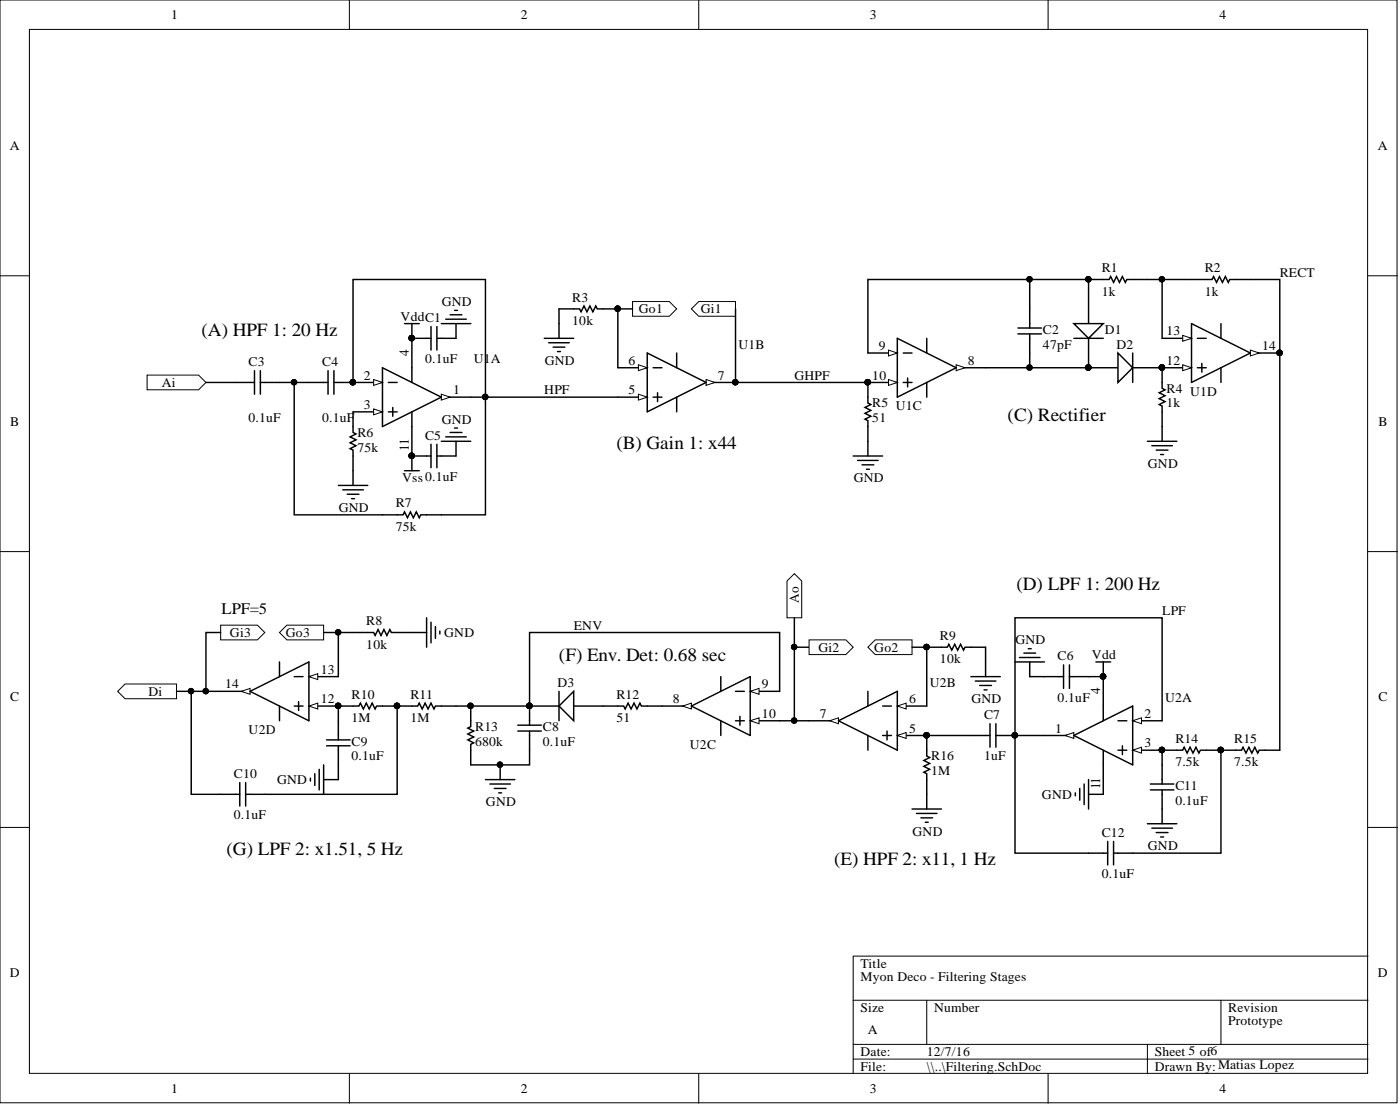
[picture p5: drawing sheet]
<svg xmlns="http://www.w3.org/2000/svg" width="241mm" height="190mm" viewBox="0 0 241 190" stroke-linecap="round" stroke-linejoin="round" font-family="sans-serif">
<defs><g id="words">
<g font-size="3.2">
<text x="34.7" y="57.9">(A) HPF 1: 20 Hz</text>
<text x="106.2" y="77.4">(B) Gain 1: x44</text>
<text x="173.7" y="72.5">(C) Rectifier</text>
<text x="175.2" y="101.7">(D) LPF 1: 200 Hz</text>
<text x="96.3" y="113.8">(F) Env. Det: 0.68 sec</text>
<text x="39" y="147.3">(G) LPF 2: x1.51, 5 Hz</text>
<text x="143.8" y="149.1">(E) HPF 2: x11, 1 Hz</text>
</g>
<text font-size="2.8" x="38.2" y="105.8">LPF=5</text>
<g font-size="2.3">
<text x="29.5" y="3.3">1</text>
<text x="89.8" y="3.3">2</text>
<text x="149.9" y="3.3">3</text>
<text x="210.2" y="3.3">4</text>
<text x="1.7" y="25.8">A</text>
<text x="237.5" y="25.8">A</text>
<text x="189.9" y="46.9">R1</text>
<text x="207.7" y="46.9">R2</text>
<text x="220.6" y="47.6">RECT</text>
<text x="76.1" y="52.7">GND</text>
<text x="98.6" y="51.9">R3</text>
<text x="110.1" y="54">Go1</text>
<text x="120.8" y="54">Gi1</text>
<text x="189.9" y="50.9">1k</text>
<text x="207.7" y="50.9">1k</text>
<text x="69" y="55.2">VddC1</text>
<text x="98.6" y="56">10k</text>
<text x="179.8" y="57.5">C2</text>
<text x="190.4" y="57.5">D1</text>
<text x="201.1" y="57.8">13</text>
<text x="42.8" y="63.1">C3</text>
<text x="55.5" y="63.1">C4</text>
<text x="62.7" y="65.4">2</text>
<text x="70.5" y="61.3" transform="rotate(-90 70.5 61.3)">4</text>
<text x="73.3" y="62.6">0.1uF</text>
<text x="81.6" y="62.6">U1A</text>
<text x="93.9" y="62.8">GND</text>
<text x="108.3" y="62.8">6</text>
<text x="123.7" y="65.4">7</text>
<text x="127.3" y="60">U1B</text>
<text x="136.9" y="65.4">GHPF</text>
<text x="150.3" y="65.4">10</text>
<text x="151.4" y="60.3">9</text>
<text x="166.8" y="62.8">8</text>
<text x="179.8" y="60">47pF</text>
<text x="192.4" y="60">D2</text>
<text x="201.1" y="62.8">12</text>
<text x="217.5" y="60.3">14</text>
<text x="27.9" y="66.6">Ai</text>
<text x="62.7" y="70.4">3</text>
<text x="78.1" y="67.9">1</text>
<text x="93.8" y="67.9">HPF</text>
<text x="108.3" y="67.9">5</text>
<text x="150.3" y="70.2">R5 U1C</text>
<text x="201.1" y="70.2">1k</text>
<text x="201.1" y="67.6">R4 U1D</text>
<text x="1.8" y="73.3">B</text>
<text x="42.8" y="72.7">0.1uF</text>
<text x="55.5" y="72.7">0.1uF</text>
<text x="61.6" y="77.8">75k</text>
<text x="61.6" y="75.2">R6</text>
<text x="70.5" y="77.7" transform="rotate(-90 70.5 77.7)">11</text>
<text x="73.3" y="75.8">C5</text>
<text x="76.1" y="73">GND</text>
<text x="150.3" y="72.7">51</text>
<text x="237.6" y="73.3">B</text>
<text x="69.3" y="83.1">Vss0.1uF</text>
<text x="147.1" y="83.1">GND</text>
<text x="197.8" y="80.6">GND</text>
<text x="58.4" y="88.2">GND</text>
<text x="68.2" y="87.4">R7</text>
<text x="68.2" y="91.5">75k</text>
<text x="63.1" y="107.7">R8</text>
<text x="137.7" y="103.9" transform="rotate(-90 137.7 103.9)">Ao</text>
<text x="200.3" y="105.9">LPF</text>
<text x="39.6" y="109.7">Gi3</text>
<text x="49.3" y="109.7">Go3</text>
<text x="63.1" y="111.7">10k</text>
<text x="76.6" y="109.7">GND</text>
<text x="98.9" y="108.4">ENV</text>
<text x="141.1" y="112.2">Gi2</text>
<text x="150.7" y="112.2">Go2</text>
<text x="162" y="110.2">R9</text>
<text x="175" y="111">GND</text>
<text x="182.3" y="113.8">C6</text>
<text x="188.2" y="113.5">Vdd</text>
<text x="25.6" y="119.8">Di</text>
<text x="38.8" y="118.6">14</text>
<text x="55.3" y="116">13</text>
<text x="96.1" y="118.3">D3</text>
<text x="131.3" y="118.6">9</text>
<text x="160.2" y="118.3">U2B</text>
<text x="162" y="114.3">10k</text>
<text x="189.6" y="119.6" transform="rotate(-90 189.6 119.6)">4</text>
<text x="1.8" y="120.8">C</text>
<text x="55.3" y="121.1">12</text>
<text x="60.6" y="124.4">1M</text>
<text x="60.6" y="120.3">R10</text>
<text x="70.7" y="124.4">1M</text>
<text x="70.7" y="120.3">R11</text>
<text x="81.9" y="125.9">R13</text>
<text x="93.6" y="125.9">C8</text>
<text x="106.2" y="124.4">51</text>
<text x="106.2" y="120.3">R12</text>
<text x="116" y="121.1">8</text>
<text x="131.3" y="123.6">10</text>
<text x="141.3" y="123.6">7</text>
<text x="156.7" y="121.1">6</text>
<text x="167.4" y="121.1">GND</text>
<text x="169.6" y="123.9">C7</text>
<text x="182.3" y="120.9">0.1uF</text>
<text x="197.3" y="123.6">2</text>
<text x="200.8" y="120.9">U2A</text>
<text x="237.6" y="120.8">C</text>
<text x="42.8" y="126.4">U2D</text>
<text x="60.6" y="131">0.1uF</text>
<text x="60.6" y="128.5">C9</text>
<text x="81.9" y="128.5">680k</text>
<text x="93.6" y="128.5">0.1uF</text>
<text x="118.9" y="129">U2C</text>
<text x="156.7" y="126.2">5</text>
<text x="160.5" y="131">R16</text>
<text x="169.6" y="131">1uF</text>
<text x="181.9" y="126.2">1</text>
<text x="197.3" y="128.7">3</text>
<text x="202.6" y="127.9">R14</text>
<text x="212.7" y="127.9">R15</text>
<text x="40.3" y="134">C10</text>
<text x="47.8" y="135">GND</text>
<text x="160.5" y="133.5">1M</text>
<text x="179.6" y="137.6">GND</text>
<text x="189.6" y="136" transform="rotate(-90 189.6 136)">11</text>
<text x="202.6" y="136.1">C11</text>
<text x="202.6" y="132">7.5k</text>
<text x="212.7" y="132">7.5k</text>
<text x="40.3" y="141.1">0.1uF</text>
<text x="83.8" y="138.8">GND</text>
<text x="157.3" y="143.9">GND</text>
<text x="202.6" y="138.6">0.1uF</text>
<text x="189.9" y="144.2">C12</text>
<text x="197.8" y="146.4">GND</text>
<text x="189.9" y="151.3">0.1uF</text>
<text x="148.3" y="166.7">Title</text>
<text x="1.7" y="168.3">D</text>
<text x="148.3" y="169">Myon Deco - Filtering Stages</text>
<text x="237.5" y="168.3">D</text>
<text x="148.3" y="174.3">Size</text>
<text x="149.6" y="178.1">A</text>
<text x="161" y="174.3">Number</text>
<text x="211.7" y="174.3">Revision</text>
<text x="211.7" y="176.6">Prototype</text>
<text x="148.3" y="181.9">Date:</text>
<text x="148.3" y="184.4">File:</text>
<text x="159.7" y="181.9">12/7/16</text>
<text x="159.7" y="184.4">\\..\Filtering.SchDoc</text>
<text x="199" y="181.9">Sheet 5 of6</text>
<text x="199" y="184.4">Drawn By:Matias Lopez</text>
<text x="29.5" y="188.2">1</text>
<text x="89.8" y="188.2">2</text>
<text x="149.9" y="188.2">3</text>
<text x="210.2" y="188.2">4</text>
</g>
</g></defs>
<g fill="#fff" stroke="#000" stroke-width=".17">
<path d="M0 0h240.8v189.9h-240.8z"/>
<path d="M5.1 5.1h230.6v179.8h-230.6z"/>
</g>
<g fill="none" stroke="#000" stroke-width=".17">
<path d="M60.2 0v5.1M120.4 0v5.1M180.6 0v5.1M0 47.5h5.1M235.8 47.5h5.1M0 95h5.1M235.8 95h5.1M0 142.5h5.1M235.8 142.5h5.1M147.1 172.3h88.7M147.1 179.9h88.7M159.7 172.3v7.6"/>
<path d="M197.8 179.9v5.1M210.4 172.3v7.6M235.8 164.7h-88.7v20.3M60.2 185v5M120.4 185v5M147.1 182.4h88.7M180.6 185v5"/>
</g>
<g fill="none" stroke="#000" stroke-width=".25">
<path d="M71 58.3h3.3M74.3 56.2v4.1M75.3 56.2v4.1M76.1 55.7h5M76.8 55h3.6M77.6 54.2h2M78.3 53.5h.6M78.6 55.7v2.6h-3.3M205.4 48.1h3.5l.3-.5 .5 1 .5-1 .5 1 .5-1 .5 1 .3-.5h3.5M40.6 65.9h3.3M43.9 63.8v4.1M44.9 65.9h3.3"/>
<path d="M44.9 63.8v4.1M53.2 65.9h3.3M56.5 63.8v4.1M57.6 65.9h3.2M57.6 63.8v4.1M60.8 70.9v3.6l.6 .2-1.1 .5 1.1 .6-1.1 .5 1.1 .5-1.1 .5 .5 .2v6.1M200.3 63.3v3.6l.5 .2-1 .5 1 .6-1 .5 1 .5-1 .5 .5 .2v3.6M58.3 83.6h5.1M59.1 84.4h3.5M59.8 85.1h2.1M60.6 85.9h.5M65.9 88.7h3.6l.2-.5 .5 1 .5-1 .5 1 .6-1 .5 1 .2-.5h3.6"/>
<path d="M159.7 111.5h3.6l.2-.5 .5 1 .5-1 .6 1 .5-1 .5 1 .2-.5h3.6M167.3 116.5h5.1M168.1 117.3h3.5M168.9 118.1h2M169.6 118.8h.5M169.9 114v2.5M174.9 114h5.1M175.7 113.3h3.6M176.5 112.5h2M177.2 111.7h.5M177.5 114v2.5M180 116.5h3.3"/>
<path d="M183.3 114.5v4.1M184.3 116.5h3.3M184.3 114.5v4.1M185.3 136.6v.5M186.1 135.8v2M186.9 135v3.6M187.6 134.3v5M187.6 136.8h2.6M198.3 135h4M198.3 136.1h4M200.3 129.2h3.5l.3-.5 .5 1 .5-1 .5 1 .5-1 .5 1 .3-.5h3.5M200.3 131.7v3.3"/>
<path d="M200.3 136.1v5.8M187.6 147h3.3M190.9 144.9v4.1M191.9 147h3.3M191.9 144.9v4.1M197.8 141.9h5M198.5 142.6h3.6M199.3 143.4h2M200 144.2h.6"/>
</g>
<g fill="#000" stroke="#000" stroke-width=".17">
<circle cx="71" cy="58.2" r=".47"/>
<circle cx="60.8" cy="65.8" r=".47"/>
<circle cx="200.3" cy="63.3" r=".47"/>
<circle cx="159.7" cy="111.4" r=".47"/>
<circle cx="200.3" cy="129.2" r=".47"/>
<circle cx="210.4" cy="129.2" r=".47"/>
</g>
<path d="M25.4 64.6h8.8l1.3 1.3-1.3 1.2h-8.8z" fill-rule="evenodd" fill="#fff" stroke="#000" stroke-width=".17"/>
<path d="M69.7 55.7h2.6M71 55.7v2.6M187.6 50.7v5M187.6 58.3v5M147.1 78.5h5M147.8 79.3h3.6M149.6 65.9v3.5l.5 .3-1 .5 1 .5-1 .5 1 .5-1 .5 .5 .3v6M148.6 80.1h2M149.3 80.8h.5M188.9 114h2.5M190.2 114v2.5" fill="none" stroke="#000" stroke-width=".25"/>
<g fill="#000" stroke="#000" stroke-width=".17">
<circle cx="71" cy="58.2" r=".47"/>
<circle cx="149.6" cy="65.8" r=".47"/>
<circle cx="187.6" cy="63.3" r=".47"/>
<circle cx="190.1" cy="116.5" r=".47"/>
</g>
<path d="M185.1 55.7h5.1l-2.6 2.6z" fill="#fff"/>
<path d="M185.1 55.7h5.1l-2.6 2.6zM185.1 58.3h5.1M187.6 63.3h5.1M195.2 63.3h5.1" fill="none" stroke="#000" stroke-width=".25"/>
<g fill="#000" stroke="#000" stroke-width=".17">
<circle cx="187.6" cy="63.3" r=".47"/>
<circle cx="200.3" cy="63.3" r=".47"/>
</g>
<path d="M192.7 60.8l2.5 2.5-2.5 2.6z" fill="#fff"/>
<g fill="none" stroke="#000" stroke-width=".25">
<path d="M93.8 58.3h5.1M94.6 59h3.5M95.3 59.8h2.1M96.3 53.2h3.6l.2 .5 .6-1 .5 1 .5-1 .5 1 .5-1 .2 .5h3.6M96.3 55.7v2.6M175.5 57.5h4M175.5 56.5h4M177.5 53.2v3.3M177.5 57.5v3.3M187.6 48.1h3.6l.2-.5 .5 1 .5-1 .5 1 .6-1 .5 1 .2-.5h3.6M74.3 78.5h-3.3v2.6M74.3 76.5v4.1"/>
<path d="M75.3 76.5v4.1M76.1 76h5M76.8 75.2h3.6M77.6 74.5h2M78.3 73.7h.6M78.6 76v2.5h-3.3M96.1 60.6h.5M192.7 60.8l2.5 2.5-2.5 2.6zM195.2 60.8v5.1M197.8 76h5M198.5 76.8h3.6M199.3 77.5h2"/>
<path d="M200 78.3h.6M200.3 73.5v2.5M69.7 81.1h2.6M210.4 129.2h3.6l.2-.5 .5 1 .6-1 .5 1 .5-1 .5 1 .2-.5h3.6"/>
</g>
<g fill="#000" stroke="#000" stroke-width=".17">
<circle cx="106.4" cy="53.2" r=".47"/>
<circle cx="187.6" cy="48.1" r=".47"/>
<circle cx="71" cy="78.5" r=".47"/>
<circle cx="187.6" cy="63.3" r=".47"/>
<circle cx="200.3" cy="63.3" r=".47"/>
<circle cx="210.4" cy="129.2" r=".47"/>
</g>
<path d="M135.6 100.1l1.3-1.3 1.3 1.3v6.3h-2.6z" fill-rule="evenodd" fill="#fff" stroke="#000" stroke-width=".17"/>
<path d="M91.3 121.6h5M98.9 121.6h5.1" fill="none" stroke="#000" stroke-width=".25"/>
<circle cx="91.2" cy="121.6" r=".47" fill="#000" stroke="#000" stroke-width=".17"/>
<path d="M96.3 121.6l2.6-2.5v5z" fill="#fff"/>
<g fill="none" stroke="#000" stroke-width=".25">
<path d="M76.1 68.4h5M96.3 119.1v5M81.1 121.6v3.6l-.5 .2 1 .5-1 .5 1 .5-1 .5 1 .5-.5 .3v3.5M83.7 134.3h5M84.4 135h3.6M85.2 135.8h2M86 136.6h.5M86.2 131.7v2.6M89.2 124.9h4.1M89.2 125.9h4.1M91.3 121.6v3.3M91.3 125.9v3.3"/>
<path d="M96.3 121.6l2.6-2.5v5z"/>
</g>
<g fill="#000" stroke="#000" stroke-width=".17">
<circle cx="81.1" cy="121.6" r=".47"/>
<circle cx="86.2" cy="131.7" r=".47"/>
<circle cx="91.2" cy="121.6" r=".47"/>
</g>
<path d="M76.1 67.9l1.5 .5-1.5 .5z" fill="#fff"/>
<path d="M76.1 67.9l1.5 .5-1.5 .5z" fill="none" stroke="#000" stroke-width=".17"/>
<path d="M60.8 65.9h5.1" fill="none" stroke="#000" stroke-width=".25"/>
<path d="M64.4 65.4l1.5 .5-1.5 .5z" fill="#fff"/>
<path d="M64.4 65.4l1.5 .5-1.5 .5z" fill="none" stroke="#000" stroke-width=".17"/>
<circle cx="60.8" cy="65.8" r=".47" fill="#000" stroke="#000" stroke-width=".17"/>
<path d="M60.8 70.9h5.1" fill="none" stroke="#000" stroke-width=".25"/>
<path d="M64.4 70.4l1.5 .5-1.5 .5z" fill="#fff"/>
<path d="M64.4 70.4l1.5 .5-1.5 .5z" fill="none" stroke="#000" stroke-width=".17"/>
<path d="M71 58.3v7.6M65.9 63.3l10.2 5.1-10.2 5.1zM66.9 65.9h1.6M66.9 70.9h1.6M67.7 70.2v1.5M71 70.9v7.6M106.5 68.4h5.1" fill="none" stroke="#000" stroke-width=".25"/>
<g fill="#000" stroke="#000" stroke-width=".17">
<circle cx="71" cy="58.2" r=".47"/>
<circle cx="60.8" cy="65.8" r=".47"/>
<circle cx="71" cy="78.5" r=".47"/>
</g>
<path d="M110 67.9l1.6 .5-1.6 .5z" fill="#fff"/>
<path d="M110 67.9l1.6 .5-1.6 .5z" fill="none" stroke="#000" stroke-width=".17"/>
<path d="M106.5 63.3h5.1" fill="none" stroke="#000" stroke-width=".25"/>
<path d="M110 62.8l1.6 .5-1.6 .5z" fill="#fff"/>
<path d="M110 62.8l1.6 .5-1.6 .5z" fill="none" stroke="#000" stroke-width=".17"/>
<path d="M121.7 65.9h5.1" fill="none" stroke="#000" stroke-width=".25"/>
<path d="M121.7 65.4l1.5 .5-1.5 .5z" fill="#fff"/>
<path d="M121.7 65.4l1.5 .5-1.5 .5z" fill="none" stroke="#000" stroke-width=".17"/>
<circle cx="126.7" cy="65.8" r=".47" fill="#000" stroke="#000" stroke-width=".17"/>
<path d="M111.6 60.8l10.1 5.1-10.1 5zM112.6 63.3h1.5M112.6 68.4h1.5M113.3 67.6v1.6M116.6 60.8v2.5M116.6 68.4v2.5M164.8 63.3h5.1" fill="none" stroke="#000" stroke-width=".25"/>
<path d="M164.8 62.8l1.5 .5-1.5 .5z" fill="#fff"/>
<path d="M164.8 62.8l1.5 .5-1.5 .5z" fill="none" stroke="#000" stroke-width=".17"/>
<path d="M149.6 60.8h5.1" fill="none" stroke="#000" stroke-width=".25"/>
<path d="M153.1 60.3l1.6 .5-1.6 .5z" fill="#fff"/>
<path d="M153.1 60.3l1.6 .5-1.6 .5z" fill="none" stroke="#000" stroke-width=".17"/>
<path d="M149.6 65.9h5.1" fill="none" stroke="#000" stroke-width=".25"/>
<path d="M153.1 65.4l1.6 .5-1.6 .5z" fill="#fff"/>
<path d="M153.1 65.4l1.6 .5-1.6 .5z" fill="none" stroke="#000" stroke-width=".17"/>
<circle cx="149.6" cy="65.8" r=".47" fill="#000" stroke="#000" stroke-width=".17"/>
<path d="M154.7 58.3l10.1 5-10.1 5.1zM159.7 58.3v2.5M155.7 60.8h1.5M155.7 65.9h1.5M156.4 65.1v1.5M159.7 65.9v2.5M200.3 63.3h5.1" fill="none" stroke="#000" stroke-width=".25"/>
<path d="M203.8 62.8l1.6 .5-1.6 .5z" fill="#fff"/>
<path d="M203.8 62.8l1.6 .5-1.6 .5z" fill="none" stroke="#000" stroke-width=".17"/>
<circle cx="200.3" cy="63.3" r=".47" fill="#000" stroke="#000" stroke-width=".17"/>
<path d="M200.3 58.3h5.1" fill="none" stroke="#000" stroke-width=".25"/>
<path d="M203.8 57.8l1.6 .5-1.6 .5z" fill="#fff"/>
<path d="M203.8 57.8l1.6 .5-1.6 .5z" fill="none" stroke="#000" stroke-width=".17"/>
<path d="M215.5 60.8h5.1" fill="none" stroke="#000" stroke-width=".25"/>
<path d="M215.5 60.3l1.5 .5-1.5 .5z" fill="#fff"/>
<path d="M215.5 60.3l1.5 .5-1.5 .5z" fill="none" stroke="#000" stroke-width=".17"/>
<g fill="#000" stroke="#000" stroke-width=".17">
<circle cx="200.3" cy="63.3" r=".47"/>
<circle cx="220.5" cy="60.8" r=".47"/>
</g>
<path d="M205.4 55.7l10.1 5.1-10.1 5.1zM206.4 58.3h1.5M210.4 55.7v2.6M206.4 63.3h1.5M207.1 62.6v1.5M210.4 63.3v2.6M180 126.7h5.1" fill="none" stroke="#000" stroke-width=".25"/>
<path d="M183.6 126.7l1.5-.5v1z" fill="#fff"/>
<path d="M183.6 126.7l1.5-.5v1z" fill="none" stroke="#000" stroke-width=".17"/>
<path d="M195.2 124.1h5.1" fill="none" stroke="#000" stroke-width=".25"/>
<path d="M195.2 124.1l1.5-.5v1.1z" fill="#fff"/>
<path d="M195.2 124.1l1.5-.5v1.1z" fill="none" stroke="#000" stroke-width=".17"/>
<path d="M195.2 129.2h5.1" fill="none" stroke="#000" stroke-width=".25"/>
<path d="M195.2 129.2l1.5-.5v1z" fill="#fff"/>
<path d="M195.2 129.2l1.5-.5v1z" fill="none" stroke="#000" stroke-width=".17"/>
<g fill="#000" stroke="#000" stroke-width=".17">
<circle cx="190.1" cy="116.5" r=".47"/>
<circle cx="200.3" cy="129.2" r=".47"/>
</g>
<path d="M190.2 116.5v7.6M154.7 126.7h5M185.1 126.7l10.1-5.1v10.1zM190.2 129.2v7.6M192.7 124.1h1.5M192.7 129.2h1.5M193.5 128.5v1.5" fill="none" stroke="#000" stroke-width=".25"/>
<path d="M154.7 126.7l1.5-.5v1z" fill="#fff"/>
<path d="M154.7 126.7l1.5-.5v1z" fill="none" stroke="#000" stroke-width=".17"/>
<circle cx="159.7" cy="126.6" r=".47" fill="#000" stroke="#000" stroke-width=".17"/>
<path d="M154.7 121.6h5" fill="none" stroke="#000" stroke-width=".25"/>
<path d="M154.7 121.6l1.5-.5v1z" fill="#fff"/>
<path d="M154.7 121.6l1.5-.5v1z" fill="none" stroke="#000" stroke-width=".17"/>
<path d="M139.4 124.1h5.1" fill="none" stroke="#000" stroke-width=".25"/>
<path d="M143 124.1l1.5-.5v1.1z" fill="#fff"/>
<path d="M143 124.1l1.5-.5v1.1z" fill="none" stroke="#000" stroke-width=".17"/>
<path d="M149.6 119.1v2.5M114.1 121.6h5.1M144.5 124.1l10.2-5v10.1zM149.6 126.7v2.5M152.1 121.6h1.5M152.1 126.7h1.5M152.9 125.9v1.5" fill="none" stroke="#000" stroke-width=".25"/>
<circle cx="159.7" cy="126.6" r=".47" fill="#000" stroke="#000" stroke-width=".17"/>
<path d="M117.6 121.6l1.6-.5v1z" fill="#fff"/>
<path d="M117.6 121.6l1.6-.5v1z" fill="none" stroke="#000" stroke-width=".17"/>
<path d="M129.3 119.1h5.1" fill="none" stroke="#000" stroke-width=".25"/>
<path d="M129.3 119.1l1.5-.5v1z" fill="#fff"/>
<path d="M129.3 119.1l1.5-.5v1z" fill="none" stroke="#000" stroke-width=".17"/>
<path d="M129.3 124.1h5.1" fill="none" stroke="#000" stroke-width=".25"/>
<path d="M129.3 124.1l1.5-.5v1.1z" fill="#fff"/>
<path d="M129.3 124.1l1.5-.5v1.1z" fill="none" stroke="#000" stroke-width=".17"/>
<path d="M124.2 116.5v2.6M126.8 119.1h1.5M53.2 121.6h5.1M119.2 121.6l10.1-5.1v10.2zM124.2 124.1v2.6M126.8 124.1h1.5M127.5 123.4v1.5" fill="none" stroke="#000" stroke-width=".25"/>
<path d="M53.2 121.6l1.6-.5v1z" fill="#fff"/>
<path d="M53.2 121.6l1.6-.5v1z" fill="none" stroke="#000" stroke-width=".17"/>
<circle cx="58.3" cy="121.6" r=".47" fill="#000" stroke="#000" stroke-width=".17"/>
<path d="M53.2 116.5h5.1" fill="none" stroke="#000" stroke-width=".25"/>
<path d="M53.2 116.5l1.6-.5v1.1z" fill="#fff"/>
<path d="M53.2 116.5l1.6-.5v1.1z" fill="none" stroke="#000" stroke-width=".17"/>
<path d="M38 119.1h5.1" fill="none" stroke="#000" stroke-width=".25"/>
<path d="M41.6 119.1l1.5-.5v1z" fill="#fff"/>
<path d="M41.6 119.1l1.5-.5v1z" fill="none" stroke="#000" stroke-width=".17"/>
<g fill="none" stroke="#000" stroke-width=".25">
<path d="M43.1 119.1l10.1-5.1v10.1zM48.2 114v2.5M50.7 116.5h1.5M48.2 121.6v2.5M50.7 121.6h1.5M51.5 120.9v1.5M104 121.6h3.5l.3 .5 .5-1 .5 1 .5-1 .5 1 .5-1 .2 .5h3.6M157.2 139.3h5.1M159.7 126.7v3.5l.5 .3-1 .5 1 .5-1 .5 1 .5-1 .5 .5 .3v6M167.3 126.7h3.3M170.6 124.7v4M171.6 126.7h3.3"/>
<path d="M171.6 124.7v4M158 140.1h3.5M158.7 140.9h2M159.5 141.6h.5"/>
</g>
<g fill="#000" stroke="#000" stroke-width=".17">
<circle cx="58.3" cy="121.6" r=".47"/>
<circle cx="159.7" cy="126.6" r=".47"/>
<circle cx="174.9" cy="126.6" r=".47"/>
</g>
<path d="M20.3 119.1l1.3-1.3h8.8v2.5h-8.8z" fill-rule="evenodd" fill="#fff" stroke="#000" stroke-width=".17"/>
<g fill="none" stroke="#000" stroke-width=".25">
<path d="M60.8 108.9h3.6l.3 .6 .5-1.1 .5 1.1 .5-1.1 .5 1.1 .5-1.1 .2 .5h6.1M73.5 106.4v5.1M74.3 107.2v3.5M75 107.9v2.1M75.8 108.7v.5M38 136.8h3.3M41.3 134.8v4M42.3 136.8h3.3M42.3 134.8v4M53.5 134v.5M54.3 133.3v2M55 132.5v3.6"/>
<path d="M55.8 131.7v5.1M55.8 134.3h2.5M56.3 127.4h4M56.3 128.5h4M58.3 121.6h3.6l.2-.5 .5 1 .5-1 .5 1 .5-1 .6 1 .2-.5h7.1l.3-.5 .5 1 .5-1 .5 1 .5-1 .5 1 .2-.5h3.6M58.3 124.1v3.3M58.3 128.5v3.2"/>
</g>
<g fill="#000" stroke="#000" stroke-width=".17">
<circle cx="58.3" cy="121.6" r=".47"/>
<circle cx="68.4" cy="121.6" r=".47"/>
</g>
<g fill="#fff" stroke="#000" stroke-width=".17">
<path d="M109 51.9h6.4l1.2 1.3-1.2 1.3h-6.4z" fill-rule="evenodd"/>
<path d="M119.2 53.2l1.2-1.3h6.4v2.6h-6.4z" fill-rule="evenodd"/>
<path d="M48.2 108.9l1.2-1.2h6.4v2.5h-6.4z" fill-rule="evenodd"/>
<path d="M38 107.7h6.4l1.2 1.2-1.2 1.3h-6.4z" fill-rule="evenodd"/>
<path d="M149.6 111.5l1.3-1.3h6.3v2.5h-6.3z" fill-rule="evenodd"/>
</g>
<g fill="none" stroke="#000" stroke-width=".25">
<path d="M96.3 53.2v2.5M109 53.2h-2.5v10.1M126.8 53.2v12.7h22.8M177.5 48.1h-27.9v12.7M187.6 50.7v-2.6h-10.1v5.1M197.8 48.1h7.6M200.3 48.1v10.2M215.5 48.1h5.1v81.1M35.5 65.9h5.1M48.2 65.9h2.5M53.2 65.9h-2.5v22.8h15.2M60.8 65.9v-17.8h22.9v20.3h-2.6"/>
<path d="M106.5 68.4h-22.8v20.3h-7.6M169.9 63.3h17.7M177.5 60.8v2.5M30.4 119.1h2.6v17.7h5M35.5 119.1h2.5M38 108.9h-2.5v10.2h-2.5M55.8 108.9h5M58.3 108.9v7.6M134.4 119.1v-10.2h-43.1v12.7h-12.7M136.9 106.4v5.1M139.4 111.5h-2.5v12.6h-2.5M169.9 111.5v2.5"/>
<path d="M177.5 116.5h2.5M187.6 116.5h2.6M58.3 121.6v2.5M58.3 131.7v2.6M68.5 121.6v15.2h-22.9M91.3 129.2v2.5h-10.2M136.9 124.1h2.5M159.7 126.7h7.6M174.9 126.7v20.3h12.7M200.3 124.1v-17.7h-25.4v20.3h5.1M200.3 129.2v2.5M210.4 129.2v17.8h-15.2"/>
</g>
<g fill="#000" stroke="#000" stroke-width=".17">
<circle cx="106.4" cy="53.2" r=".47"/>
<circle cx="177.4" cy="48.1" r=".47"/>
<circle cx="187.6" cy="48.1" r=".47"/>
<circle cx="200.3" cy="48.1" r=".47"/>
<circle cx="50.7" cy="65.8" r=".47"/>
<circle cx="60.8" cy="65.8" r=".47"/>
<circle cx="83.6" cy="68.4" r=".47"/>
<circle cx="126.7" cy="65.8" r=".47"/>
<circle cx="149.6" cy="65.8" r=".47"/>
<circle cx="177.4" cy="63.3" r=".47"/>
<circle cx="187.6" cy="63.3" r=".47"/>
<circle cx="220.5" cy="60.8" r=".47"/>
<circle cx="32.9" cy="119" r=".47"/>
<circle cx="35.5" cy="119" r=".47"/>
<circle cx="58.3" cy="108.9" r=".47"/>
<circle cx="136.9" cy="111.4" r=".47"/>
<circle cx="190.1" cy="116.5" r=".47"/>
<circle cx="58.3" cy="121.6" r=".47"/>
<circle cx="68.4" cy="121.6" r=".47"/>
<circle cx="81.1" cy="121.6" r=".47"/>
<circle cx="86.2" cy="131.7" r=".47"/>
<circle cx="91.2" cy="121.6" r=".47"/>
<circle cx="136.9" cy="124.1" r=".47"/>
<circle cx="159.7" cy="126.6" r=".47"/>
<circle cx="174.9" cy="126.6" r=".47"/>
<circle cx="200.3" cy="129.2" r=".47"/>
<circle cx="210.4" cy="129.2" r=".47"/>
</g>
<path d="M139.4 110.2h6.4l1.3 1.3-1.3 1.2h-6.4z" fill-rule="evenodd" fill="#fff" stroke="#000" stroke-width=".17"/>
<path d="M157.2 111.5h2.5v10.1" fill="none" stroke="#000" stroke-width=".25"/>
<circle cx="159.7" cy="111.4" r=".47" fill="#000" stroke="#000" stroke-width=".17"/>
<use href="#words"/>
</svg>
